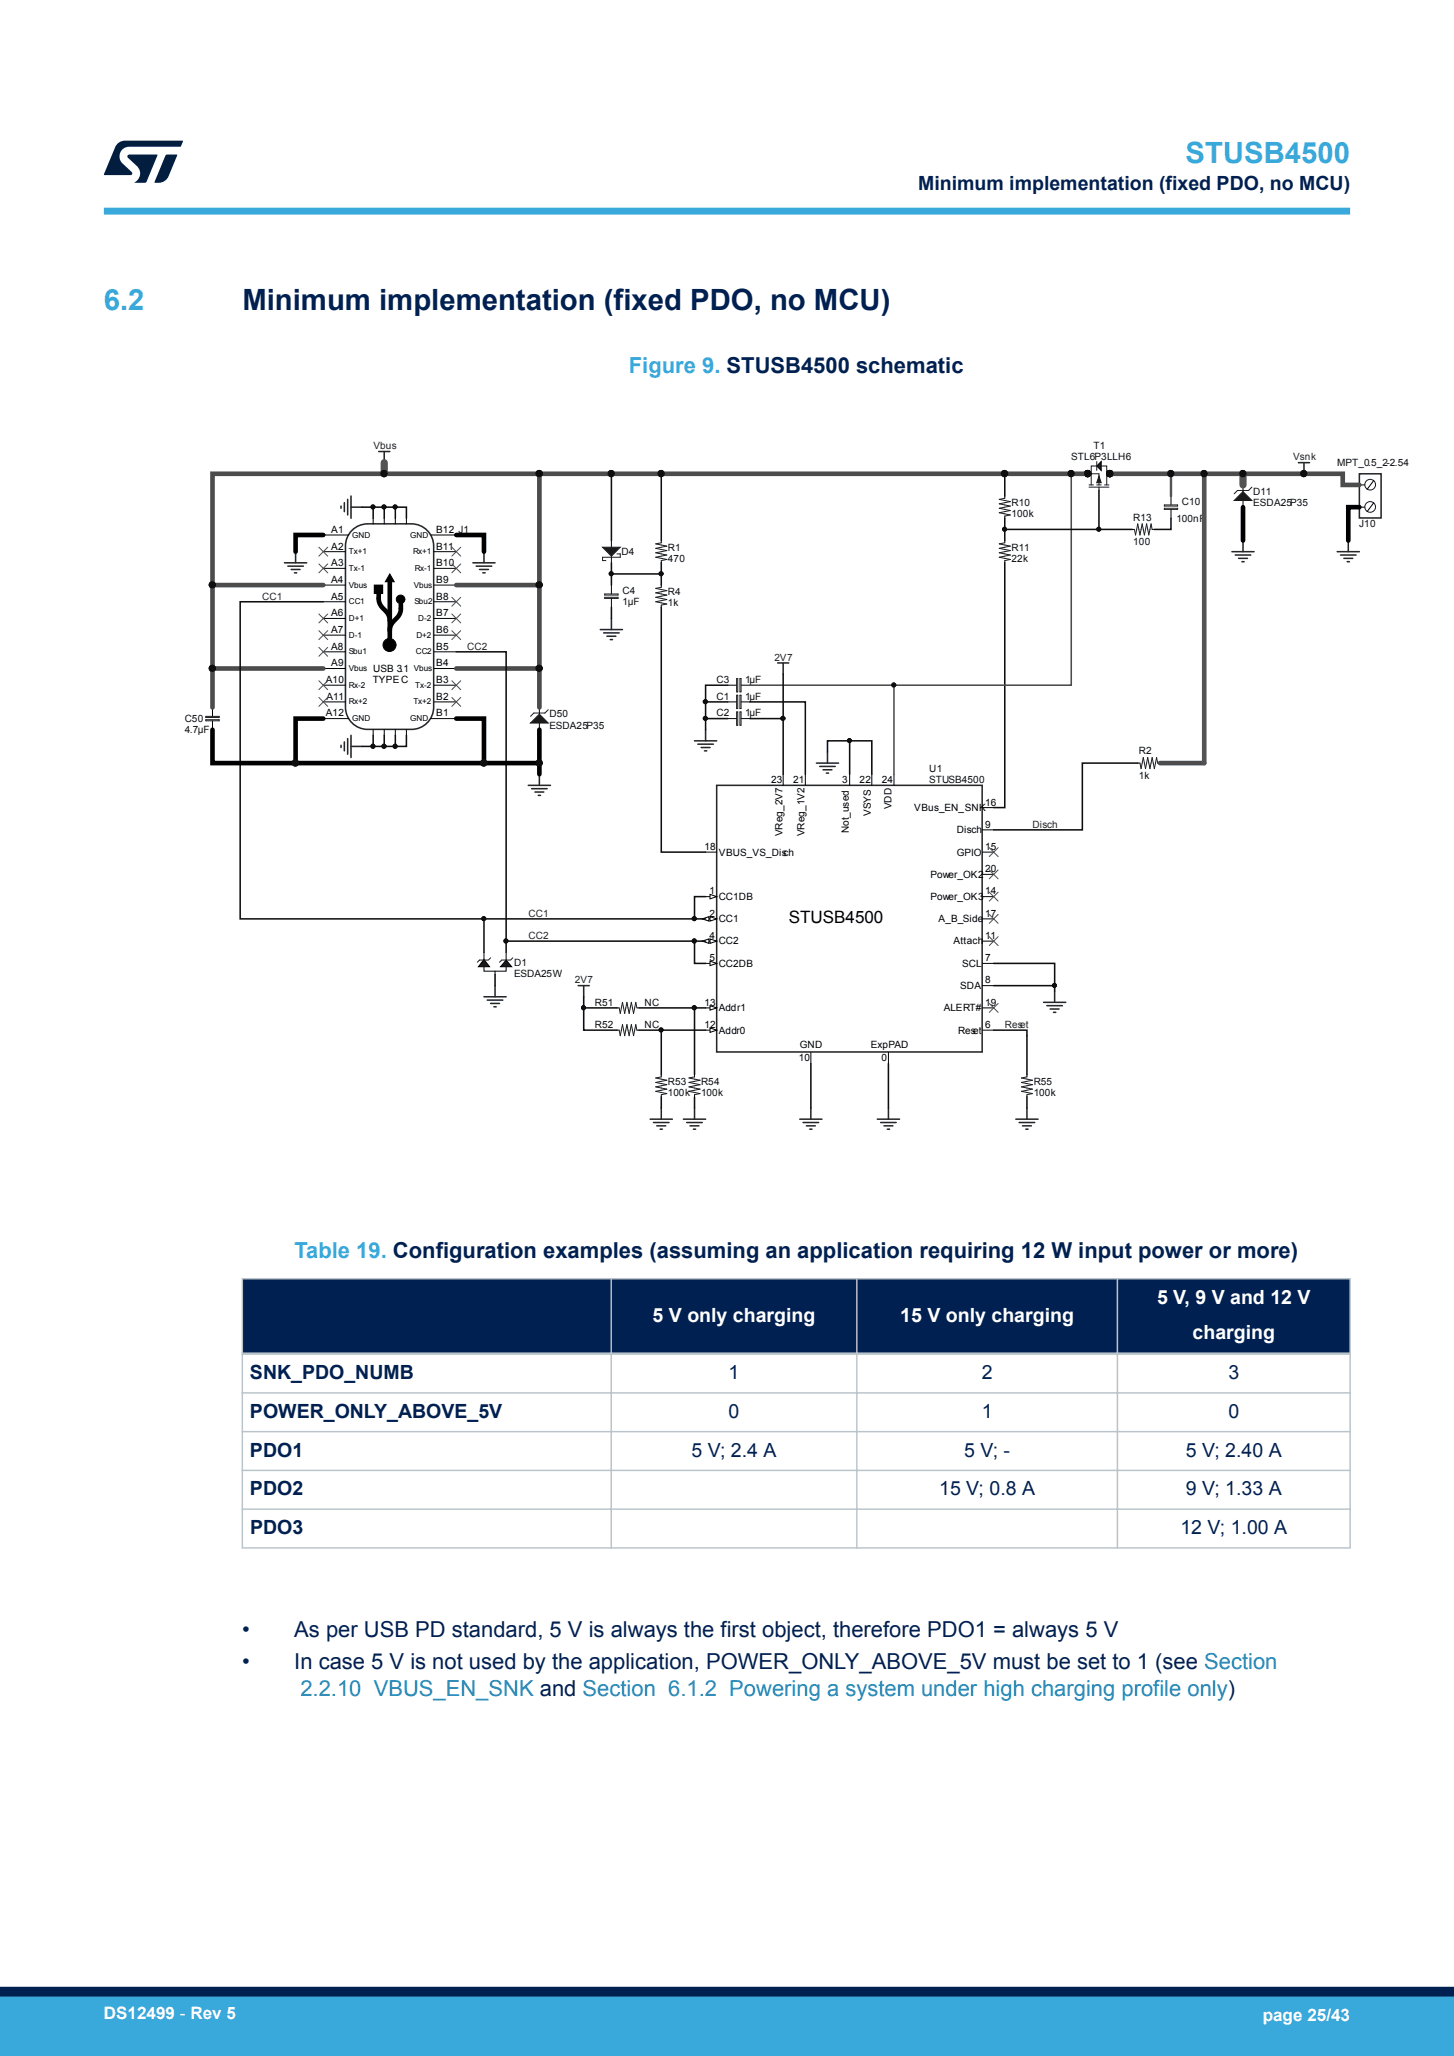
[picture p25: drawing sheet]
<svg xmlns="http://www.w3.org/2000/svg" width="210mm" height="297mm" viewBox="0 0 210 297" stroke-linecap="round" stroke-linejoin="round" font-family="sans-serif">
<defs><g id="words">
<g font-size="4.2" fill="#39a9dc">
<text x="171.2" y="23.5">STUSB4500</text>
<text x="15" y="44.8">6.2</text>
</g>
<text font-size="4.2" fill="#002052" x="35" y="44.8">Minimum implementation (fixed PDO, no MCU)</text>
<g font-size="3.2" fill="#39a9dc">
<text x="90.8" y="53.9">Figure 9. STUSB4500 schematic</text>
<text x="42.5" y="181.7">Table 19. Configuration examples (assuming an application requiring 12 W input power or more)</text>
</g>
<g font-size="3.2" fill="#002052">
<text x="35" y="236.4">•</text>
<text x="42.5" y="236.4">As per USB PD standard, 5 V is always the first object, therefore PDO1 = always 5 V</text>
<text x="35" y="241.2">•</text>
<text x="42.5" y="241.2">In case 5 V is not used by the application, POWER_ONLY_ABOVE_5V must be set to 1 (see Section</text>
</g>
<text font-size="3.2" fill="#1f81af" x="43.4" y="245">2.2.10 VBUS_EN_SNK and Section 6.1.2 Powering a system under high charging profile only)</text>
<g font-size="2.8" fill="#002052">
<text x="132.6" y="27.5">Minimum implementation (fixed PDO, no MCU)</text>
<text x="36.1" y="199.2">SNK_PDO_NUMB</text>
<text x="105.2" y="199.2">1</text>
<text x="141.8" y="199.2">2</text>
<text x="177.4" y="199.2">3</text>
<text x="36.1" y="204.8">POWER_ONLY_ABOVE_5V</text>
<text x="105.2" y="204.8">0</text>
<text x="141.8" y="204.8">1</text>
<text x="177.4" y="204.8">0</text>
<text x="36.1" y="210.4">PDO1</text>
<text x="99.9" y="210.4">5 V; 2.4 A</text>
<text x="139.3" y="210.4">5 V; -</text>
<text x="171.3" y="210.4">5 V; 2.40 A</text>
<text x="36.1" y="216">PDO2</text>
<text x="36.1" y="221.6">PDO3</text>
<text x="135.6" y="216">15 V; 0.8 A</text>
<text x="170.5" y="221.6">12 V; 1.00 A</text>
<text x="171.3" y="216">9 V; 1.33 A</text>
</g>
<g font-size="2.8" fill="#fff">
<text x="94.3" y="190.9">5 V only charging</text>
<text x="130" y="190.9">15 V only charging</text>
<text x="167.1" y="188.3">5 V, 9 V and 12 V</text>
<text x="172.2" y="193.5">charging</text>
</g>
<text font-size="2.5" x="113.9" y="133.4">STUSB4500</text>
<g font-size="2.5" fill="#fff">
<text x="15" y="291.6">DS12499 - Rev 5</text>
<text x="182.4" y="291.9">page 25/43</text>
</g>
<g font-size="1.4" fill="#262626">
<text x="54" y="64.9">Vbus</text>
<text x="186.8" y="66.5">Vsnk</text>
<text x="37.9" y="86.6">CC1</text>
<text x="67.5" y="93.8">CC2</text>
<text x="111.9" y="95.4">2V7</text>
<text x="149.1" y="119.6">Disch</text>
<text x="76.3" y="132.4">CC1</text>
<text x="76.3" y="135.6">CC2</text>
<text x="83" y="142">2V7</text>
<text x="145.1" y="148.5">Reset</text>
</g>
<g font-size="1.4" fill="#0e0e0e">
<text x="157.9" y="64.9">T1</text>
<text x="154.7" y="66.5">STL6P3LLH6</text>
<text x="181" y="71.5">D11</text>
<text x="193.1" y="67.3">MPT_0.5_2-2.54</text>
<text x="146.1" y="73.1">R10</text>
<text x="146.1" y="74.7">100k</text>
<text x="163.7" y="75.2">R13</text>
<text x="169.9" y="75.4">100nF</text>
<text x="170.7" y="73">C10</text>
<text x="181" y="73.1">ESDA25P35</text>
<text x="196.3" y="76.2">J10</text>
<text x="89.7" y="80.2">D4</text>
<text x="96.5" y="79.6">R1</text>
<text x="96.5" y="81.2">470</text>
<text x="146.1" y="79.6">R11</text>
<text x="146.1" y="81.2">22k</text>
<text x="163.7" y="78.8">100</text>
<text x="89.9" y="85.8">C4</text>
<text x="89.9" y="87.4">1µF</text>
<text x="96.5" y="86">R4</text>
<text x="96.5" y="87.6">1k</text>
<text x="103.5" y="98.7">C3</text>
<text x="103.5" y="101.1">C1</text>
<text x="107.6" y="98.7">1µF</text>
<text x="107.6" y="101.1">1µF</text>
<text x="26.7" y="104.3">C50</text>
<text x="26.7" y="105.9">4.7µF</text>
<text x="79.4" y="103.6">D50</text>
<text x="79.4" y="105.2">ESDA25P35</text>
<text x="103.5" y="103.5">C2</text>
<text x="107.6" y="103.5">1µF</text>
<text x="134.2" y="111.5">U1</text>
<text x="134.2" y="113.2">STUSB4500</text>
<text x="164.5" y="109">R2</text>
<text x="164.5" y="112.5">1k</text>
<text x="74.2" y="139.5">D1</text>
<text x="74.2" y="141.1">ESDA25W</text>
<text x="85.9" y="148.5">R52</text>
<text x="85.9" y="145.3">R51</text>
<text x="93.1" y="148.5">NC</text>
<text x="93.1" y="145.3">NC</text>
<text x="96.5" y="156.7">R53</text>
<text x="96.5" y="158.3">100k</text>
<text x="101.3" y="156.7">R54</text>
<text x="101.3" y="158.3">100k</text>
<text x="149.3" y="156.7">R55</text>
<text x="149.3" y="158.3">100k</text>
</g>
<g font-size="1.4">
<text x="47.8" y="77">A1</text>
<text x="63" y="77">B12 J1</text>
<text x="47.8" y="79.4">A2</text>
<text x="47.8" y="81.8">A3</text>
<text x="63" y="79.4">B11</text>
<text x="63" y="81.8">B10</text>
<text x="47.8" y="84.2">A4</text>
<text x="47.8" y="86.6">A5</text>
<text x="47.8" y="89">A6</text>
<text x="63" y="86.6">B8</text>
<text x="63" y="89">B7</text>
<text x="63" y="84.2">B9</text>
<text x="47.8" y="91.4">A7</text>
<text x="47.8" y="93.8">A8</text>
<text x="63" y="93.8">B5</text>
<text x="63" y="91.4">B6</text>
<text x="47.1" y="98.7">A10</text>
<text x="47.1" y="101.1">A11</text>
<text x="47.8" y="96.2">A9</text>
<text x="53.8" y="98.7">TYPE C</text>
<text x="53.9" y="97">USB 3.1</text>
<text x="63" y="101.1">B2</text>
<text x="63" y="98.7">B3</text>
<text x="63" y="96.2">B4</text>
<text x="47.1" y="103.5">A12</text>
<text x="63" y="103.5">B1</text>
<text x="111.4" y="113.2">23</text>
<text x="114.6" y="113.2">21</text>
<text x="121.7" y="113.2">3</text>
<text x="124.2" y="113.2">22</text>
<text x="127.4" y="113.2">24</text>
<text x="125.8" y="117.9" transform="rotate(-90 125.8 117.9)">VSYS</text>
<text x="128.8" y="116.9" transform="rotate(-90 128.8 116.9)">VDD</text>
<text x="132" y="117.2">VBus_EN_SNK</text>
<text x="142.3" y="119.6">9</text>
<text x="142.3" y="116.4">16</text>
<text x="101.7" y="122.8">18</text>
<text x="103.8" y="123.6">VBUS_VS_Disch</text>
<text x="113" y="120.8" transform="rotate(-90 113 120.8)">VReg_2V7</text>
<text x="116.2" y="120.8" transform="rotate(-90 116.2 120.8)">VReg_1V2</text>
<text x="122.6" y="120.4" transform="rotate(-90 122.6 120.4)">Not_used</text>
<text x="138.2" y="123.6">GPIO</text>
<text x="138.2" y="120.4">Disch</text>
<text x="142.3" y="122.8">15</text>
<text x="142.3" y="126">20</text>
<text x="102.5" y="129.2">1</text>
<text x="103.8" y="130">CC1DB</text>
<text x="134.4" y="126.8">Power_OK2</text>
<text x="134.4" y="130">Power_OK3</text>
<text x="142.3" y="129.2">14</text>
<text x="102.5" y="135.6">4</text>
<text x="102.5" y="132.4">2</text>
<text x="103.8" y="136.4">CC2</text>
<text x="103.8" y="133.2">CC1</text>
<text x="135.6" y="133.2">A_B_Side</text>
<text x="137.7" y="136.4">Attach</text>
<text x="142.3" y="132.4">17</text>
<text x="142.3" y="135.6">11</text>
<text x="102.5" y="138.8">5</text>
<text x="103.8" y="139.6">CC2DB</text>
<text x="138.7" y="142.8">SDA</text>
<text x="139" y="139.6">SCL</text>
<text x="142.3" y="138.8">7</text>
<text x="142.3" y="142">8</text>
<text x="101.7" y="148.5">12</text>
<text x="101.7" y="145.3">13</text>
<text x="103.8" y="149.3">Addr0</text>
<text x="103.8" y="146.1">Addr1</text>
<text x="136.3" y="146.1">ALERT#</text>
<text x="138.4" y="149.3">Reset</text>
<text x="142.3" y="148.5">6</text>
<text x="142.3" y="145.3">19</text>
<text x="115.4" y="153.3">10</text>
<text x="115.5" y="151.4">GND</text>
<text x="125.8" y="151.4">ExpPAD</text>
<text x="127.3" y="153.3">0</text>
</g>
<g font-size="1.2">
<text x="50.9" y="77.7">GND</text>
<text x="59.2" y="77.7">GND</text>
<text x="50.4" y="80.1">Tx+1</text>
<text x="50.4" y="82.5">Tx-1</text>
<text x="59.7" y="80.1">Rx+1</text>
<text x="59.9" y="82.5">Rx-1</text>
<text x="50.4" y="87.3">CC1</text>
<text x="50.4" y="89.7">D+1</text>
<text x="50.4" y="84.9">Vbus</text>
<text x="59.8" y="84.9">Vbus</text>
<text x="59.9" y="87.3">Sbu2</text>
<text x="60.4" y="89.7">D-2</text>
<text x="50.4" y="92.1">D-1</text>
<text x="50.4" y="94.5">Sbu1</text>
<text x="60.1" y="94.5">CC2</text>
<text x="60.1" y="92.1">D+2</text>
<text x="50.4" y="96.9">Vbus</text>
<text x="50.4" y="99.4">Rx-2</text>
<text x="50.4" y="101.8">Rx+2</text>
<text x="59.7" y="101.8">Tx+2</text>
<text x="59.8" y="96.9">Vbus</text>
<text x="60" y="99.4">Tx-2</text>
<text x="50.9" y="104.2">GND</text>
<text x="59.2" y="104.2">GND</text>
</g>
</g></defs>
<path d="M103.5 113.4h38.4v38.6h-38.4z" fill="none" stroke="#262626" stroke-width=".22"/>
<path d="M113.1 111.8v1.6M116.3 111.8v1.6M125.9 111.8v1.6M129.1 111.8v1.6M141.9 116.7h1.6M141.9 126.3h1.6M141.9 132.7h1.6M141.9 139.2h1.6M101.9 148.8h1.6M141.9 142.4h1.6" fill="none" stroke="#000" stroke-width=".14"/>
<path d="M102.5 148.5l1 .3-1 .3z" fill="#fefefe"/>
<path d="M101.9 145.6h1.6M102.5 148.5l1 .3-1 .3z" fill="none" stroke="#000" stroke-width=".14"/>
<path d="M102.5 145.3l1 .3-1 .3z" fill="#fefefe"/>
<path d="M141.9 119.9h1.6M101.9 139.2h1.6M141.9 136h1.6M141.9 129.5h1.6M141.9 123.1h1.6M102.5 145.3l1 .3-1 .3zM141.9 148.8h1.6" fill="none" stroke="#000" stroke-width=".14"/>
<path d="M102.5 138.8l1 .4-1 .3z" fill="#fefefe"/>
<path d="M101.9 136h1.6M102.5 138.8l1 .4-1 .3z" fill="none" stroke="#000" stroke-width=".14"/>
<path d="M102.5 135.6l1 .4-1 .3z" fill="#fefefe"/>
<path d="M102.5 135.6l1 .4-1 .3z" fill="none" stroke="#000" stroke-width=".14"/>
<path d="M101.4 136l1-.4v.7z" fill="#fefefe"/>
<path d="M101.4 136l1-.4v.7zM101.9 132.7h1.6" fill="none" stroke="#000" stroke-width=".14"/>
<path d="M102.5 132.4l1 .3-1 .4z" fill="#fefefe"/>
<path d="M102.5 132.4l1 .3-1 .4z" fill="none" stroke="#000" stroke-width=".14"/>
<path d="M101.4 132.7l1-.3v.7z" fill="#fefefe"/>
<path d="M101.4 132.7l1-.3v.7zM101.9 129.5h1.6" fill="none" stroke="#000" stroke-width=".14"/>
<path d="M102.5 129.2l1 .3-1 .3z" fill="#fefefe"/>
<g fill="none" stroke="#000" stroke-width=".14">
<path d="M46.7 79.7h3.2M46.7 77.3h3.7M53.9 74.9v.8M55.5 74.9v.8M57.1 74.9v.8M58.7 74.9v.8M62.2 77.3h3.7M62.7 79.7h3.2M95.5 78.1v.3M145.1 71.7v.3M145.1 74.5v.4M145.1 78.1v.3"/>
<path d="M157.1 68.4h.5M46.7 99h3.2M46.7 82.1h3.2M46.7 84.5h3.2M46.7 86.9h3.2M46.7 89.3h3.2M46.7 91.7h3.2M46.7 94.2h3.2M46.7 96.6h3.2M54.1 84.5h1.2v1.2h-1.2zM56.3 82.9l.6 1.1h-1.2zM62.7 99h3.2"/>
<path d="M62.7 82.1h3.2M62.7 84.5h3.2M62.7 86.9h3.2M62.7 89.3h3.2M62.7 91.7h3.2M62.7 94.2h3.2M62.7 96.6h3.2M95.5 81v.3M105.1 99h1.3M107 99h1.3M145.1 81v.3M46.7 101.4h3.2"/>
<path d="M46.7 103.8h3.7M53.9 105.4v.8M55.5 105.4v.8M57.1 105.4v.8M58.7 105.4v.8M62.2 103.8h3.7M62.7 101.4h3.2M105.1 103.8h1.3M105.1 101.4h1.3M107 103.8h1.3M107 101.4h1.3M122.7 111.8v1.6"/>
<path d="M164.3 110.2h.3M167.2 110.2h.3M101.9 123.1h1.6M102.5 129.2l1 .3-1 .3zM89.1 145.6h.3M89.1 148.8h.3M92 145.6h.3M92 148.8h.3M95.5 155.2v.4M95.5 158.1v.4M100.3 155.2v.4M100.3 158.1v.4"/>
<path d="M117.1 152v1.6M128.3 152v1.6M141.9 145.6h1.6"/>
<circle cx="56.3" cy="93.2" r=".94"/>
<circle cx="57.9" cy="86.6" r=".61"/>
</g>
<g fill="none" stroke="#1c1c1c" stroke-width=".14">
<path d="M95.5 78.4l-.8 .2 1.6 .3-1.6 .3 1.6 .3-1.6 .4 1.6 .3-1.6 .3 1.6 .3-.8 .2M145.1 72l-.8 .1 1.6 .4-1.6 .3 1.6 .3-1.6 .3 1.6 .3-1.6 .4 1.6 .3-.8 .1M145.1 78.4l-.8 .2 1.6 .3-1.6 .3 1.6 .3-1.6 .4 1.6 .3-1.6 .3 1.6 .3-.8 .2M106.4 98h.1v1.9h-.1zM106.9 98h.1v1.9h-.1zM106.4 100.4h.1v2h-.1zM106.4 102.8h.1v2h-.1zM106.9 102.8h.1v2h-.1zM106.9 100.4h.1v2h-.1zM164.6 110.2l.2 .8 .3-1.6 .3 1.6 .4-1.6 .3 1.6 .3-1.6 .3 1.6 .3-1.6 .2 .8M89.4 148.8l.2 .8 .3-1.6 .3 1.6 .3-1.6 .4 1.6 .3-1.6 .3 1.6 .3-1.6 .2 .8M89.4 145.6l.2 .8 .3-1.6 .3 1.6 .3-1.6 .4 1.6 .3-1.6 .3 1.6 .3-1.6 .2 .8"/>
<path d="M95.5 155.6l-.8 .1 1.6 .3-1.6 .4 1.6 .3-1.6 .3 1.6 .3-1.6 .4 1.6 .3-.8 .1M100.3 155.6l-.8 .1 1.6 .3-1.6 .4 1.6 .3-1.6 .3 1.6 .3-1.6 .4 1.6 .3-.8 .1"/>
</g>
<g fill="none" stroke="#262626" stroke-width=".22">
<path d="M50.8 76.6a3.2 3.2 0 0 1 2.3-.9h6.3a3.2 3.2 0 0 1 3.2 3.2v23.2a3.2 3.2 0 0 1-3.2 3.3h-6.3a3.2 3.2 0 0 1-3.2-3.3v-23.2a3.2 3.2 0 0 1 .9-2.3zM54.7 65.2h1.6M55.5 65.2v1.6M112.3 95.8h1.6M113.1 95.8v1.6M76.3 113.4h3.2M76.8 113.9h2.2M77.3 114.4h1.2M77.7 114.9h.4M77.9 111.8v1.6M69.9 144h3.2M70.4 144.5h2.2"/>
<path d="M70.9 145h1.2M71.3 145.4h.4M71.5 142.4v1.6M83.5 142.4h1.6M84.3 142.4v1.6M93.9 161.7h3.2M94.4 162.2h2.2M94.9 162.6h1.2M95.3 163.1h.4M95.5 160.1v1.6M98.7 161.7h3.2M99.2 162.2h2.2"/>
<path d="M99.7 162.6h1.2M100.1 163.1h.4M100.3 160.1v1.6M115.5 161.7h3.2M116 162.2h2.2M116.5 162.6h1.3M117 163.1h.3M117.1 160.1v1.6M126.7 161.7h3.2M127.2 162.2h2.2M127.7 162.6h1.3M128.2 163.1h.3"/>
<path d="M128.3 160.1v1.6"/>
</g>
<g fill="#000">
<path d="M54.1 84.5h1.2v1.2h-1.2zM56.3 82.9l.6 1.1h-1.2z"/>
<circle cx="56.3" cy="93.2" r=".94"/>
<circle cx="57.9" cy="86.6" r=".61"/>
</g>
<path d="M54.7 85.8v.6a3 3 0 0 0 1.2 2.1l.3 .6 .1 .6M56.3 84v9M57.9 87.2v.7a2.99 2.99 0 0 1-1.2 2.1l-.3 .6-.1 .5" fill="none" stroke="#000" stroke-width=".67"/>
<g fill="none" stroke="#4c4c4c" stroke-width=".14">
<path d="M46.1 79.1l1.2 1.2M47.3 79.1l-1.2 1.2M65.3 79.1l1.2 1.2M66.5 79.1l-1.2 1.2M46.1 81.5l1.2 1.2M46.1 93.5l1.2 1.3M46.1 98.3l1.2 1.3M47.3 81.5l-1.2 1.2M47.3 93.5l-1.2 1.3M47.3 98.3l-1.2 1.3M65.3 98.3l1.2 1.3M65.3 86.3l1.2 1.3"/>
<path d="M65.3 81.5l1.2 1.2M66.5 98.3l-1.2 1.3M66.5 86.3l-1.2 1.3M66.5 81.5l-1.2 1.2M46.1 100.8l1.2 1.2M47.3 100.8l-1.2 1.2M65.3 100.8l1.2 1.2M66.5 100.8l-1.2 1.2"/>
</g>
<circle cx="157.1" cy="68.4" r=".45" fill="#0e0e0e"/>
<circle cx="157.1" cy="68.4" r=".45" fill="none" stroke="#0e0e0e" stroke-width=".14"/>
<path d="M158.7 70.4v.5M159.8 68.4h.5" fill="none" stroke="#000" stroke-width=".14"/>
<circle cx="160.3" cy="68.4" r=".45" fill="#0e0e0e"/>
<circle cx="160.3" cy="68.4" r=".45" fill="none" stroke="#0e0e0e" stroke-width=".14"/>
<path d="M157.3 70.4h2.9M157.3 70h.6M157.6 70v-1.6h1.1v1.6M158.4 70h.6M159.5 70h.7M159.8 68.4v1.6" fill="none" stroke="#1c1c1c" stroke-width=".14"/>
<path d="M158.7 68.8l.3 .9h-.6z" fill="#1c1c1c"/>
<path d="M158.7 68.8l.3 .9h-.6z" fill="none" stroke="#1c1c1c" stroke-width=".14"/>
<path d="M159 66.7v1.3l-.6-.7z" fill="#1c1c1c"/>
<path d="M159 66.7v1.3l-.6-.7zM159.8 68.4h.5" fill="none" stroke="#000" stroke-width=".14"/>
<path d="M158.4 66.7v1.3M158.4 67.3h-.8v1.1M159 67.3h.8v1.1" fill="none" stroke="#1c1c1c" stroke-width=".14"/>
<circle cx="160.3" cy="68.4" r=".45" fill="#0e0e0e"/>
<circle cx="160.3" cy="68.4" r=".45" fill="none" stroke="#0e0e0e" stroke-width=".14"/>
<path d="M159.8 68.4h.5" fill="none" stroke="#000" stroke-width=".14"/>
<circle cx="160.3" cy="68.4" r=".45" fill="#0e0e0e"/>
<circle cx="160.3" cy="68.4" r=".45" fill="none" stroke="#0e0e0e" stroke-width=".14"/>
<path d="M159.8 68.4h.5" fill="none" stroke="#000" stroke-width=".14"/>
<circle cx="160.3" cy="68.4" r=".45" fill="#0e0e0e"/>
<circle cx="160.3" cy="68.4" r=".45" fill="none" stroke="#0e0e0e" stroke-width=".14"/>
<path d="M157.1 68.4h.5" fill="none" stroke="#000" stroke-width=".14"/>
<circle cx="157.1" cy="68.4" r=".45" fill="#0e0e0e"/>
<circle cx="157.1" cy="68.4" r=".45" fill="none" stroke="#0e0e0e" stroke-width=".14"/>
<path d="M157.1 68.4h.5" fill="none" stroke="#000" stroke-width=".14"/>
<circle cx="157.1" cy="68.4" r=".45" fill="#0e0e0e"/>
<circle cx="157.1" cy="68.4" r=".45" fill="none" stroke="#0e0e0e" stroke-width=".14"/>
<circle cx="157.1" cy="68.4" r=".45" fill="#0e0e0e"/>
<circle cx="157.1" cy="68.4" r=".45" fill="none" stroke="#0e0e0e" stroke-width=".14"/>
<circle cx="160.3" cy="68.4" r=".45" fill="#0e0e0e"/>
<circle cx="160.3" cy="68.4" r=".45" fill="none" stroke="#0e0e0e" stroke-width=".14"/>
<circle cx="160.3" cy="68.4" r=".45" fill="#0e0e0e"/>
<circle cx="160.3" cy="68.4" r=".45" fill="none" stroke="#0e0e0e" stroke-width=".14"/>
<circle cx="160.3" cy="68.4" r=".45" fill="#0e0e0e"/>
<circle cx="160.3" cy="68.4" r=".45" fill="none" stroke="#0e0e0e" stroke-width=".14"/>
<circle cx="160.3" cy="68.4" r=".45" fill="#0e0e0e"/>
<circle cx="160.3" cy="68.4" r=".45" fill="none" stroke="#0e0e0e" stroke-width=".14"/>
<circle cx="157.1" cy="68.4" r=".45" fill="#0e0e0e"/>
<circle cx="157.1" cy="68.4" r=".45" fill="none" stroke="#0e0e0e" stroke-width=".14"/>
<circle cx="157.1" cy="68.4" r=".45" fill="#0e0e0e"/>
<circle cx="157.1" cy="68.4" r=".45" fill="none" stroke="#0e0e0e" stroke-width=".14"/>
<g fill="none" stroke="#262626" stroke-width=".22">
<path d="M42.7 79.7v1.6M49.3 73.1v.3M49.7 72.6v1.3M50.2 72.1v2.3M50.7 71.7v3.2M50.7 73.3h1.6M69.9 79.7v1.6M187.5 66.8h1.6M188.3 66.8v1.6M193.1 79.7h3.2M194.7 78.1v1.6M41.1 81.3h3.2"/>
<path d="M41.6 81.8h2.2M42.1 82.3h1.2M42.5 82.7h.4M68.3 81.3h3.2M68.8 81.8h2.2M69.3 82.3h1.2M69.7 82.7h.4M193.6 80.2h2.3M194.1 80.7h1.3M194.6 81.1h.3M49.3 107.7v.3M49.7 107.2v1.3"/>
<path d="M50.2 106.7v2.2M50.7 106.2v3.2M50.7 107.8h1.6M100.3 107h3.2M100.8 107.5h2.2M101.3 108h1.2M101.7 108.5h.4M101.9 105.4v1.6M146.7 161.7h3.2M147.2 162.2h2.2M147.7 162.6h1.3M148.2 163.1h.3"/>
<path d="M148.3 160.1v1.6"/>
</g>
<path d="M148.3 155.2v.4M148.3 158.1v.4" fill="none" stroke="#000" stroke-width=".14"/>
<path d="M148.3 155.6l-.8 .1 1.6 .3-1.6 .4 1.6 .3-1.6 .3 1.6 .3-1.6 .4 1.6 .3-.8 .1" fill="none" stroke="#1c1c1c" stroke-width=".14"/>
<circle cx="188.3" cy="68.4" r=".45" fill="#0e0e0e"/>
<circle cx="188.3" cy="68.4" r=".45" fill="none" stroke="#0e0e0e" stroke-width=".14"/>
<path d="M169.1 71.7v1.2M169.1 73.6v1.3M196.3 73.3h.8M196.3 70h.8M198.4 72.6l-.9 1.3M198.4 69.4l-.9 1.3M30.7 102.2v1.3M30.7 104.1v1.3M69.9 137.6v1.1M73.1 137.6v1.1M71.5 140.3v.5" fill="none" stroke="#000" stroke-width=".14"/>
<g fill="none" stroke="#1c1c1c" stroke-width=".14">
<path d="M168.2 72.9h1.9v.2h-1.9zM168.2 73.4h1.9v.2h-1.9zM29.7 103.5h1.9v.1h-1.9zM29.7 104h1.9v.1h-1.9z"/>
<circle cx="197.9" cy="73.2" r=".77"/>
<circle cx="197.9" cy="70" r=".77"/>
</g>
<path d="M177.9 79.7h3.2M179.5 78.1v1.6M196.3 68.4h3.2v6.4h-3.2zM178.4 80.2h2.2M178.9 80.7h1.3M179.4 81.1h.3" fill="none" stroke="#262626" stroke-width=".22"/>
<path d="M69.9 138.6l.8 1h-1.6z" fill="#1c1c1c"/>
<path d="M69.9 138.6l.8 1h-1.6zM69.9 139.6v.7h3.2v-.7" fill="none" stroke="#000" stroke-width=".14"/>
<path d="M70.9 138.4l-.4 .3h-1.2l-.4 .3" fill="none" stroke="#1c1c1c" stroke-width=".14"/>
<path d="M73.1 138.7l.8 .9h-1.6z" fill="#1c1c1c"/>
<path d="M179.5 70v1M179.5 72.3v1M73.1 138.7l.8 .9h-1.6z" fill="none" stroke="#000" stroke-width=".14"/>
<path d="M74.1 138.4l-.4 .3h-1.2l-.4 .3" fill="none" stroke="#1c1c1c" stroke-width=".14"/>
<path d="M179.5 71l1.3 1.3h-2.6z" fill="#1c1c1c"/>
<path d="M179.5 71l1.3 1.3h-2.6zM180.8 70.4l-.5 .5h-1.6l-.5 .4" fill="none" stroke="#1c1c1c" stroke-width=".14"/>
<path d="M77.9 102.2v1M77.9 104.4v1" fill="none" stroke="#000" stroke-width=".14"/>
<path d="M77.9 103.2l1.3 1.2h-2.6z" fill="#1c1c1c"/>
<path d="M163.8 76.5l.2 .8 .3-1.6 .3 1.6 .4-1.6 .3 1.6 .3-1.6 .3 1.6 .3-1.6 .2 .8M87.3 86.3h2v.1h-2zM87.3 85.8h2v.2h-2zM95.5 84.8l-.8 .2 1.6 .3-1.6 .3 1.6 .4-1.6 .3 1.6 .3-1.6 .3 1.6 .3-.8 .2M77.9 103.2l1.3 1.2h-2.6zM79.2 102.5l-.5 .5h-1.6l-.5 .5" fill="none" stroke="#1c1c1c" stroke-width=".14"/>
<path d="M88.3 78.1v1M163.5 76.5h.3M166.4 76.5h.3M88.3 80.3v1M88.3 84.5v1.3M88.3 86.4v1.3M95.5 84.5v.3M95.5 87.4v.3" fill="none" stroke="#000" stroke-width=".14"/>
<path d="M86.7 90.9h3.2M87.2 91.4h2.2M87.7 91.9h1.2M88.1 92.4h.4M88.3 89.3v1.6" fill="none" stroke="#262626" stroke-width=".22"/>
<path d="M87 79.1h2.6l-1.3 1.2z" fill="#1c1c1c"/>
<path d="M87 79.1h2.6l-1.3 1.2zM89.1 80h.5v.5h-2.6v.5h.5" fill="none" stroke="#1c1c1c" stroke-width=".14"/>
<path d="M117.9 110.2h3.2M118.4 110.7h2.2M118.9 111.2h1.3M119.4 111.7h.3M119.5 108.6v1.6" fill="none" stroke="#262626" stroke-width=".22"/>
<g fill="none" stroke="#4c4c4c" stroke-width=".14">
<path d="M46.1 88.7l1.2 1.3M46.1 91.1l1.2 1.3M47.3 88.7l-1.2 1.3M47.3 91.1l-1.2 1.3M65.3 88.7l1.2 1.3M65.3 91.1l1.2 1.3M66.5 88.7l-1.2 1.3M66.5 91.1l-1.2 1.3M142.9 122.4l1.3 1.3M142.9 125.7l1.3 1.3M142.9 128.9l1.3 1.3M142.9 132.1l1.3 1.3"/>
<path d="M142.9 135.3l1.3 1.3M144.2 122.4l-1.3 1.3M144.2 125.7l-1.3 1.3M144.2 128.9l-1.3 1.3M144.2 132.1l-1.3 1.3M144.2 135.3l-1.3 1.3"/>
</g>
<path d="M108.3 101.4h8v10.4M69.9 132.7v4.9M71.5 140.8v1.6" fill="none" stroke="#0e0e0e" stroke-width=".22"/>
<circle cx="69.9" cy="132.7" r=".29" fill="#0e0e0e"/>
<circle cx="69.9" cy="132.7" r=".29" fill="none" stroke="#0e0e0e" stroke-width=".14"/>
<path d="M101.9 129.5h-1.6v3.2" fill="none" stroke="#0e0e0e" stroke-width=".22"/>
<circle cx="100.3" cy="132.7" r=".29" fill="#0e0e0e"/>
<circle cx="100.3" cy="132.7" r=".29" fill="none" stroke="#0e0e0e" stroke-width=".14"/>
<path d="M100.3 136v3.2h1.6" fill="none" stroke="#0e0e0e" stroke-width=".22"/>
<circle cx="100.3" cy="135.9" r=".3" fill="#0e0e0e"/>
<circle cx="100.3" cy="135.9" r=".3" fill="none" stroke="#0e0e0e" stroke-width=".14"/>
<path d="M100.3 145.6v9.6" fill="none" stroke="#0e0e0e" stroke-width=".22"/>
<circle cx="100.3" cy="145.6" r=".3" fill="#0e0e0e"/>
<circle cx="100.3" cy="145.6" r=".3" fill="none" stroke="#0e0e0e" stroke-width=".14"/>
<path d="M95.5 148.8v6.4" fill="none" stroke="#0e0e0e" stroke-width=".22"/>
<circle cx="95.5" cy="148.8" r=".29" fill="#0e0e0e"/>
<circle cx="95.5" cy="148.8" r=".29" fill="none" stroke="#0e0e0e" stroke-width=".14"/>
<path d="M53.9 73.3v1.6M95.5 158.5v1.6M100.3 158.5v1.6M117.1 153.6v6.5M128.3 153.6v6.5" fill="none" stroke="#0e0e0e" stroke-width=".22"/>
<circle cx="53.9" cy="73.2" r=".29" fill="#0e0e0e"/>
<circle cx="53.9" cy="73.2" r=".29" fill="none" stroke="#0e0e0e" stroke-width=".14"/>
<path d="M55.5 73.3v1.6" fill="none" stroke="#0e0e0e" stroke-width=".22"/>
<circle cx="55.5" cy="73.2" r=".29" fill="#0e0e0e"/>
<circle cx="55.5" cy="73.2" r=".29" fill="none" stroke="#0e0e0e" stroke-width=".14"/>
<path d="M57.1 73.3v1.6" fill="none" stroke="#0e0e0e" stroke-width=".22"/>
<circle cx="57.1" cy="73.2" r=".29" fill="#0e0e0e"/>
<circle cx="57.1" cy="73.2" r=".29" fill="none" stroke="#0e0e0e" stroke-width=".14"/>
<path d="M53.9 106.2v1.6" fill="none" stroke="#0e0e0e" stroke-width=".22"/>
<circle cx="53.9" cy="107.8" r=".29" fill="#0e0e0e"/>
<circle cx="53.9" cy="107.8" r=".29" fill="none" stroke="#0e0e0e" stroke-width=".14"/>
<path d="M55.5 106.2v1.6" fill="none" stroke="#0e0e0e" stroke-width=".22"/>
<circle cx="55.5" cy="107.8" r=".3" fill="#0e0e0e"/>
<circle cx="55.5" cy="107.8" r=".3" fill="none" stroke="#0e0e0e" stroke-width=".14"/>
<path d="M57.1 106.2v1.6" fill="none" stroke="#0e0e0e" stroke-width=".22"/>
<circle cx="57.1" cy="107.8" r=".29" fill="#0e0e0e"/>
<circle cx="57.1" cy="107.8" r=".29" fill="none" stroke="#0e0e0e" stroke-width=".14"/>
<path d="M46.7 77.3h-4v2.4M65.9 77.3h4v2.4" fill="none" stroke="#000" stroke-width=".67"/>
<path d="M30.7 84.5h16" fill="none" stroke="#4c4c4c" stroke-width=".67"/>
<circle cx="30.7" cy="84.5" r=".45" fill="#0e0e0e"/>
<circle cx="30.7" cy="84.5" r=".45" fill="none" stroke="#0e0e0e" stroke-width=".14"/>
<path d="M65.9 96.6h12" fill="none" stroke="#4c4c4c" stroke-width=".67"/>
<circle cx="77.9" cy="96.5" r=".45" fill="#0e0e0e"/>
<circle cx="77.9" cy="96.5" r=".45" fill="none" stroke="#0e0e0e" stroke-width=".14"/>
<path d="M65.9 103.8h4v6.4" fill="none" stroke="#000" stroke-width=".67"/>
<circle cx="69.9" cy="110.2" r=".45" fill="#0e0e0e"/>
<circle cx="69.9" cy="110.2" r=".45" fill="none" stroke="#0e0e0e" stroke-width=".14"/>
<path d="M30.7 96.6h16" fill="none" stroke="#4c4c4c" stroke-width=".67"/>
<circle cx="30.7" cy="96.5" r=".45" fill="#0e0e0e"/>
<circle cx="30.7" cy="96.5" r=".45" fill="none" stroke="#0e0e0e" stroke-width=".14"/>
<path d="M55.5 66.8v1.6" fill="none" stroke="#535353" stroke-width="1"/>
<circle cx="55.5" cy="68.4" r=".45" fill="#0e0e0e"/>
<circle cx="55.5" cy="68.4" r=".45" fill="none" stroke="#0e0e0e" stroke-width=".14"/>
<path d="M46.7 103.8h-4v6.4" fill="none" stroke="#000" stroke-width=".67"/>
<circle cx="42.7" cy="110.2" r=".46" fill="#0e0e0e"/>
<circle cx="42.7" cy="110.2" r=".46" fill="none" stroke="#0e0e0e" stroke-width=".14"/>
<path d="M95.5 68.4v9.7M95.5 87.7v35.4h6.4" fill="none" stroke="#0e0e0e" stroke-width=".22"/>
<circle cx="95.5" cy="68.4" r=".45" fill="#0e0e0e"/>
<circle cx="95.5" cy="68.4" r=".45" fill="none" stroke="#0e0e0e" stroke-width=".14"/>
<path d="M145.1 81.3v35.4h-1.6M84.3 144v1.6h4.8" fill="none" stroke="#0e0e0e" stroke-width=".22"/>
<circle cx="84.3" cy="145.6" r=".29" fill="#0e0e0e"/>
<circle cx="84.3" cy="145.6" r=".29" fill="none" stroke="#0e0e0e" stroke-width=".14"/>
<path d="M101.9 103.8v1.6" fill="none" stroke="#0e0e0e" stroke-width=".22"/>
<circle cx="101.9" cy="103.8" r=".29" fill="#0e0e0e"/>
<circle cx="101.9" cy="103.8" r=".29" fill="none" stroke="#0e0e0e" stroke-width=".14"/>
<path d="M108.3 103.8h4.8v8" fill="none" stroke="#0e0e0e" stroke-width=".22"/>
<circle cx="113.1" cy="103.8" r=".29" fill="#0e0e0e"/>
<circle cx="113.1" cy="103.8" r=".29" fill="none" stroke="#0e0e0e" stroke-width=".14"/>
<path d="M65.9 94.2h7.2v41.8M164.3 110.2h-8v9.7h-12.8M148.3 158.5v1.6" fill="none" stroke="#0e0e0e" stroke-width=".22"/>
<path d="M196.3 73.3h-1.6v4.8" fill="none" stroke="#000" stroke-width=".67"/>
<circle cx="73.1" cy="135.9" r=".29" fill="#0e0e0e"/>
<circle cx="73.1" cy="135.9" r=".29" fill="none" stroke="#0e0e0e" stroke-width=".14"/>
<path d="M167.5 110.2h6.4" fill="none" stroke="#4c4c4c" stroke-width=".67"/>
<path d="M154.7 68.4v30.6h-25.6" fill="none" stroke="#4c4c4c" stroke-width=".22"/>
<circle cx="154.7" cy="68.4" r=".45" fill="#0e0e0e"/>
<circle cx="154.7" cy="68.4" r=".45" fill="none" stroke="#0e0e0e" stroke-width=".14"/>
<circle cx="129.1" cy="99" r=".29" fill="#0e0e0e"/>
<circle cx="129.1" cy="99" r=".29" fill="none" stroke="#0e0e0e" stroke-width=".14"/>
<path d="M108.3 99h20.8v12.8" fill="none" stroke="#4c4c4c" stroke-width=".22"/>
<circle cx="129.1" cy="99" r=".29" fill="#0e0e0e"/>
<circle cx="129.1" cy="99" r=".29" fill="none" stroke="#0e0e0e" stroke-width=".14"/>
<path d="M77.9 110.2v1.6" fill="none" stroke="#000" stroke-width=".67"/>
<circle cx="77.9" cy="110.2" r=".45" fill="#0e0e0e"/>
<circle cx="77.9" cy="110.2" r=".45" fill="none" stroke="#0e0e0e" stroke-width=".14"/>
<path d="M105.1 99h-3.2v2.4" fill="none" stroke="#0e0e0e" stroke-width=".22"/>
<circle cx="101.9" cy="101.4" r=".29" fill="#0e0e0e"/>
<circle cx="101.9" cy="101.4" r=".29" fill="none" stroke="#0e0e0e" stroke-width=".14"/>
<path d="M105.1 101.4h-3.2v2.4h3.2" fill="none" stroke="#0e0e0e" stroke-width=".22"/>
<circle cx="101.9" cy="101.4" r=".29" fill="#0e0e0e"/>
<circle cx="101.9" cy="101.4" r=".29" fill="none" stroke="#0e0e0e" stroke-width=".14"/>
<circle cx="101.9" cy="103.8" r=".29" fill="#0e0e0e"/>
<circle cx="101.9" cy="103.8" r=".29" fill="none" stroke="#0e0e0e" stroke-width=".14"/>
<path d="M113.1 97.4v6.4" fill="none" stroke="#0e0e0e" stroke-width=".22"/>
<circle cx="113.1" cy="103.8" r=".29" fill="#0e0e0e"/>
<circle cx="113.1" cy="103.8" r=".29" fill="none" stroke="#0e0e0e" stroke-width=".14"/>
<path d="M65.9 84.5h12" fill="none" stroke="#4c4c4c" stroke-width=".67"/>
<circle cx="77.9" cy="84.5" r=".45" fill="#0e0e0e"/>
<circle cx="77.9" cy="84.5" r=".45" fill="none" stroke="#0e0e0e" stroke-width=".14"/>
<path d="M84.3 145.6v3.2h4.8" fill="none" stroke="#0e0e0e" stroke-width=".22"/>
<circle cx="84.3" cy="145.6" r=".29" fill="#0e0e0e"/>
<circle cx="84.3" cy="145.6" r=".29" fill="none" stroke="#0e0e0e" stroke-width=".14"/>
<path d="M158.7 70.9v5.6" fill="none" stroke="#0e0e0e" stroke-width=".22"/>
<circle cx="158.7" cy="76.4" r=".29" fill="#0e0e0e"/>
<circle cx="158.7" cy="76.4" r=".29" fill="none" stroke="#0e0e0e" stroke-width=".14"/>
<path d="M179.5 73.3v4.8" fill="none" stroke="#000" stroke-width=".67"/>
<path d="M169.1 74.9v1.6h-2.4M95.5 82.9h-7.2v1.6" fill="none" stroke="#0e0e0e" stroke-width=".22"/>
<circle cx="88.3" cy="82.9" r=".29" fill="#0e0e0e"/>
<circle cx="88.3" cy="82.9" r=".29" fill="none" stroke="#0e0e0e" stroke-width=".14"/>
<circle cx="95.5" cy="82.9" r=".29" fill="#0e0e0e"/>
<circle cx="95.5" cy="82.9" r=".29" fill="none" stroke="#0e0e0e" stroke-width=".14"/>
<path d="M88.3 81.3v1.6M88.3 87.7v1.6" fill="none" stroke="#0e0e0e" stroke-width=".22"/>
<circle cx="88.3" cy="82.9" r=".29" fill="#0e0e0e"/>
<circle cx="88.3" cy="82.9" r=".29" fill="none" stroke="#0e0e0e" stroke-width=".14"/>
<path d="M88.3 68.4v9.7" fill="none" stroke="#0e0e0e" stroke-width=".22"/>
<circle cx="88.3" cy="68.4" r=".45" fill="#0e0e0e"/>
<circle cx="88.3" cy="68.4" r=".45" fill="none" stroke="#0e0e0e" stroke-width=".14"/>
<path d="M119.5 108.6v-1.6h3.2v4.8" fill="none" stroke="#0e0e0e" stroke-width=".22"/>
<circle cx="122.7" cy="107" r=".29" fill="#0e0e0e"/>
<circle cx="122.7" cy="107" r=".29" fill="none" stroke="#0e0e0e" stroke-width=".14"/>
<path d="M122.7 107h3.2v4.8" fill="none" stroke="#0e0e0e" stroke-width=".22"/>
<circle cx="122.7" cy="107" r=".29" fill="#0e0e0e"/>
<circle cx="122.7" cy="107" r=".29" fill="none" stroke="#0e0e0e" stroke-width=".14"/>
<path d="M46.7 86.9h-12v45.8h67.2" fill="none" stroke="#0e0e0e" stroke-width=".22"/>
<circle cx="69.9" cy="132.7" r=".29" fill="#0e0e0e"/>
<circle cx="69.9" cy="132.7" r=".29" fill="none" stroke="#0e0e0e" stroke-width=".14"/>
<circle cx="100.3" cy="132.7" r=".29" fill="#0e0e0e"/>
<circle cx="100.3" cy="132.7" r=".29" fill="none" stroke="#0e0e0e" stroke-width=".14"/>
<path d="M58.7 106.2v1.6h-6.4" fill="none" stroke="#0e0e0e" stroke-width=".22"/>
<circle cx="57.1" cy="107.8" r=".29" fill="#0e0e0e"/>
<circle cx="57.1" cy="107.8" r=".29" fill="none" stroke="#0e0e0e" stroke-width=".14"/>
<circle cx="55.5" cy="107.8" r=".3" fill="#0e0e0e"/>
<circle cx="55.5" cy="107.8" r=".3" fill="none" stroke="#0e0e0e" stroke-width=".14"/>
<circle cx="53.9" cy="107.8" r=".29" fill="#0e0e0e"/>
<circle cx="53.9" cy="107.8" r=".29" fill="none" stroke="#0e0e0e" stroke-width=".14"/>
<path d="M52.3 73.3h6.4v1.6" fill="none" stroke="#0e0e0e" stroke-width=".22"/>
<circle cx="57.1" cy="73.2" r=".29" fill="#0e0e0e"/>
<circle cx="57.1" cy="73.2" r=".29" fill="none" stroke="#0e0e0e" stroke-width=".14"/>
<circle cx="55.5" cy="73.2" r=".29" fill="#0e0e0e"/>
<circle cx="55.5" cy="73.2" r=".29" fill="none" stroke="#0e0e0e" stroke-width=".14"/>
<circle cx="53.9" cy="73.2" r=".29" fill="#0e0e0e"/>
<circle cx="53.9" cy="73.2" r=".29" fill="none" stroke="#0e0e0e" stroke-width=".14"/>
<path d="M101.9 136h-28.8v1.6" fill="none" stroke="#0e0e0e" stroke-width=".22"/>
<circle cx="73.1" cy="135.9" r=".29" fill="#0e0e0e"/>
<circle cx="73.1" cy="135.9" r=".29" fill="none" stroke="#0e0e0e" stroke-width=".14"/>
<circle cx="100.3" cy="135.9" r=".3" fill="#0e0e0e"/>
<circle cx="100.3" cy="135.9" r=".3" fill="none" stroke="#0e0e0e" stroke-width=".14"/>
<path d="M77.9 68.4h79.2" fill="none" stroke="#4c4c4c" stroke-width=".67"/>
<circle cx="157.1" cy="68.4" r=".45" fill="#0e0e0e"/>
<circle cx="157.1" cy="68.4" r=".45" fill="none" stroke="#0e0e0e" stroke-width=".14"/>
<circle cx="154.7" cy="68.4" r=".45" fill="#0e0e0e"/>
<circle cx="154.7" cy="68.4" r=".45" fill="none" stroke="#0e0e0e" stroke-width=".14"/>
<circle cx="145.1" cy="68.4" r=".45" fill="#0e0e0e"/>
<circle cx="145.1" cy="68.4" r=".45" fill="none" stroke="#0e0e0e" stroke-width=".14"/>
<circle cx="95.5" cy="68.4" r=".45" fill="#0e0e0e"/>
<circle cx="95.5" cy="68.4" r=".45" fill="none" stroke="#0e0e0e" stroke-width=".14"/>
<circle cx="88.3" cy="68.4" r=".45" fill="#0e0e0e"/>
<circle cx="88.3" cy="68.4" r=".45" fill="none" stroke="#0e0e0e" stroke-width=".14"/>
<circle cx="77.9" cy="68.4" r=".45" fill="#0e0e0e"/>
<circle cx="77.9" cy="68.4" r=".45" fill="none" stroke="#0e0e0e" stroke-width=".14"/>
<path d="M92.3 148.8h9.6" fill="none" stroke="#0e0e0e" stroke-width=".22"/>
<circle cx="95.5" cy="148.8" r=".29" fill="#0e0e0e"/>
<circle cx="95.5" cy="148.8" r=".29" fill="none" stroke="#0e0e0e" stroke-width=".14"/>
<path d="M92.3 145.6h9.6" fill="none" stroke="#0e0e0e" stroke-width=".22"/>
<circle cx="100.3" cy="145.6" r=".3" fill="#0e0e0e"/>
<circle cx="100.3" cy="145.6" r=".3" fill="none" stroke="#0e0e0e" stroke-width=".14"/>
<path d="M143.5 148.8h4.8v.8" fill="none" stroke="#0e0e0e" stroke-width=".22"/>
<path d="M77.9 68.4h-47.2v33.8" fill="none" stroke="#4c4c4c" stroke-width=".67"/>
<circle cx="77.9" cy="68.4" r=".45" fill="#0e0e0e"/>
<circle cx="77.9" cy="68.4" r=".45" fill="none" stroke="#0e0e0e" stroke-width=".14"/>
<circle cx="55.5" cy="68.4" r=".45" fill="#0e0e0e"/>
<circle cx="55.5" cy="68.4" r=".45" fill="none" stroke="#0e0e0e" stroke-width=".14"/>
<circle cx="30.7" cy="84.5" r=".45" fill="#0e0e0e"/>
<circle cx="30.7" cy="84.5" r=".45" fill="none" stroke="#0e0e0e" stroke-width=".14"/>
<circle cx="30.7" cy="96.5" r=".45" fill="#0e0e0e"/>
<circle cx="30.7" cy="96.5" r=".45" fill="none" stroke="#0e0e0e" stroke-width=".14"/>
<path d="M77.9 68.4v33.8" fill="none" stroke="#4c4c4c" stroke-width=".67"/>
<circle cx="77.9" cy="68.4" r=".45" fill="#0e0e0e"/>
<circle cx="77.9" cy="68.4" r=".45" fill="none" stroke="#0e0e0e" stroke-width=".14"/>
<circle cx="77.9" cy="84.5" r=".45" fill="#0e0e0e"/>
<circle cx="77.9" cy="84.5" r=".45" fill="none" stroke="#0e0e0e" stroke-width=".14"/>
<circle cx="77.9" cy="96.5" r=".45" fill="#0e0e0e"/>
<circle cx="77.9" cy="96.5" r=".45" fill="none" stroke="#0e0e0e" stroke-width=".14"/>
<path d="M95.5 81.3v3.2" fill="none" stroke="#0e0e0e" stroke-width=".22"/>
<circle cx="95.5" cy="82.9" r=".29" fill="#0e0e0e"/>
<circle cx="95.5" cy="82.9" r=".29" fill="none" stroke="#0e0e0e" stroke-width=".14"/>
<path d="M173.9 68.4v41.8" fill="none" stroke="#535353" stroke-width=".67"/>
<circle cx="173.9" cy="68.4" r=".45" fill="#0e0e0e"/>
<circle cx="173.9" cy="68.4" r=".45" fill="none" stroke="#0e0e0e" stroke-width=".14"/>
<path d="M179.5 68.4v1.6" fill="none" stroke="#535353" stroke-width="1"/>
<circle cx="179.5" cy="68.4" r=".45" fill="#0e0e0e"/>
<circle cx="179.5" cy="68.4" r=".45" fill="none" stroke="#0e0e0e" stroke-width=".14"/>
<path d="M30.7 105.4v4.8h47.2v-4.8" fill="none" stroke="#000" stroke-width=".67"/>
<circle cx="42.7" cy="110.2" r=".46" fill="#0e0e0e"/>
<circle cx="42.7" cy="110.2" r=".46" fill="none" stroke="#0e0e0e" stroke-width=".14"/>
<circle cx="69.9" cy="110.2" r=".45" fill="#0e0e0e"/>
<circle cx="69.9" cy="110.2" r=".45" fill="none" stroke="#0e0e0e" stroke-width=".14"/>
<circle cx="77.9" cy="110.2" r=".45" fill="#0e0e0e"/>
<circle cx="77.9" cy="110.2" r=".45" fill="none" stroke="#0e0e0e" stroke-width=".14"/>
<path d="M169.1 68.4v3.3" fill="none" stroke="#535353" stroke-width=".35"/>
<circle cx="169.1" cy="68.4" r=".45" fill="#0e0e0e"/>
<circle cx="169.1" cy="68.4" r=".45" fill="none" stroke="#0e0e0e" stroke-width=".14"/>
<path d="M145.1 74.9v1.6h18.4" fill="none" stroke="#0e0e0e" stroke-width=".22"/>
<circle cx="145.1" cy="76.4" r=".29" fill="#0e0e0e"/>
<circle cx="145.1" cy="76.4" r=".29" fill="none" stroke="#0e0e0e" stroke-width=".14"/>
<circle cx="158.7" cy="76.4" r=".29" fill="#0e0e0e"/>
<circle cx="158.7" cy="76.4" r=".29" fill="none" stroke="#0e0e0e" stroke-width=".14"/>
<path d="M145.1 76.5v1.6" fill="none" stroke="#0e0e0e" stroke-width=".22"/>
<circle cx="145.1" cy="76.4" r=".29" fill="#0e0e0e"/>
<circle cx="145.1" cy="76.4" r=".29" fill="none" stroke="#0e0e0e" stroke-width=".14"/>
<path d="M145.1 68.4v3.3" fill="none" stroke="#0e0e0e" stroke-width=".22"/>
<circle cx="145.1" cy="68.4" r=".45" fill="#0e0e0e"/>
<circle cx="145.1" cy="68.4" r=".45" fill="none" stroke="#0e0e0e" stroke-width=".14"/>
<path d="M160.3 68.4h33.6v1.6h2.4" fill="none" stroke="#4c4c4c" stroke-width=".67"/>
<circle cx="160.3" cy="68.4" r=".45" fill="#0e0e0e"/>
<circle cx="160.3" cy="68.4" r=".45" fill="none" stroke="#0e0e0e" stroke-width=".14"/>
<circle cx="169.1" cy="68.4" r=".45" fill="#0e0e0e"/>
<circle cx="169.1" cy="68.4" r=".45" fill="none" stroke="#0e0e0e" stroke-width=".14"/>
<circle cx="173.9" cy="68.4" r=".45" fill="#0e0e0e"/>
<circle cx="173.9" cy="68.4" r=".45" fill="none" stroke="#0e0e0e" stroke-width=".14"/>
<circle cx="179.5" cy="68.4" r=".45" fill="#0e0e0e"/>
<circle cx="179.5" cy="68.4" r=".45" fill="none" stroke="#0e0e0e" stroke-width=".14"/>
<circle cx="188.3" cy="68.4" r=".45" fill="#0e0e0e"/>
<circle cx="188.3" cy="68.4" r=".45" fill="none" stroke="#0e0e0e" stroke-width=".14"/>
<path d="M143.5 139.2h8.8v4M148.3 149.6v5.6" fill="none" stroke="#0e0e0e" stroke-width=".22"/>
<path d="M142.9 145l1.3 1.2M144.2 145l-1.3 1.2" fill="none" stroke="#4c4c4c" stroke-width=".14"/>
<path d="M150.7 144.8h3.2M151.2 145.3h2.2M151.7 145.8h1.3M152.2 146.2h.3M152.3 143.2v1.6" fill="none" stroke="#262626" stroke-width=".22"/>
<circle cx="152.3" cy="142.3" r=".29" fill="#0e0e0e"/>
<circle cx="152.3" cy="142.3" r=".29" fill="none" stroke="#0e0e0e" stroke-width=".14"/>
<path d="M143.5 142.4h8.8" fill="none" stroke="#0e0e0e" stroke-width=".22"/>
<circle cx="152.3" cy="142.3" r=".29" fill="#0e0e0e"/>
<circle cx="152.3" cy="142.3" r=".29" fill="none" stroke="#0e0e0e" stroke-width=".14"/>
<g fill="#002052">
<path d="M35 184.7h160v10.8h-160z" fill-rule="evenodd"/>
<path d="M35 184.7h160v10.8h-160z" fill-rule="evenodd"/>
</g>
<path d="M34.9 184.7h160.2M35 184.6v39.1M88.3 184.6v39.1M123.8 184.6v39.1M161.4 184.6v39.1M195 184.6v39.1M34.9 201.2h160.2M34.9 206.8h160.2M34.9 212.4h160.2M34.9 218h160.2M34.9 223.6h160.2" fill="none" stroke="#b9c4ca" stroke-width=".21"/>
<path d="M34.9 195.5h160.2" fill="none" stroke="#b9c4ca" stroke-width=".35"/>
<path d="M15 30.5h180" fill="none" stroke="#39a9dc" stroke-width="1"/>
<g fill="#001e41">
<path d="M17.1 20.7l.6-.3 .3-.1h8.3l.1 .1-.3 .8h-7.4a1.4 1.4 0 0 0-1.3 .8 1.4 1.4 0 0 0 .2 1.5l1.4 1.3 .1 .2-.1 .2-4 .1 1.6-4.1z"/>
<path d="M24 22.4l1.5-.1 .1 .1-1.3 3.1a1.54 1.54 0 0 1-1.4 .9h-.5l-.1-.1z"/>
<path d="M18.5 22.4l.2-.1h4v.1l-1.6 4h-1.7a1.48 1.48 0 0 0 .4-2.4l-1.3-1.2-.1-.2z"/>
</g>
<g fill="#39a9dc">
<path d="M0 288.4h210v8.6h-210z" fill-rule="evenodd"/>
<path d="M-.1 288.4h210.2v4.4h-210.2z" fill-rule="evenodd"/>
</g>
<path d="M0 287.7h210" fill="none" stroke="#002052" stroke-width="1.4"/>
<use href="#words"/>
</svg>
